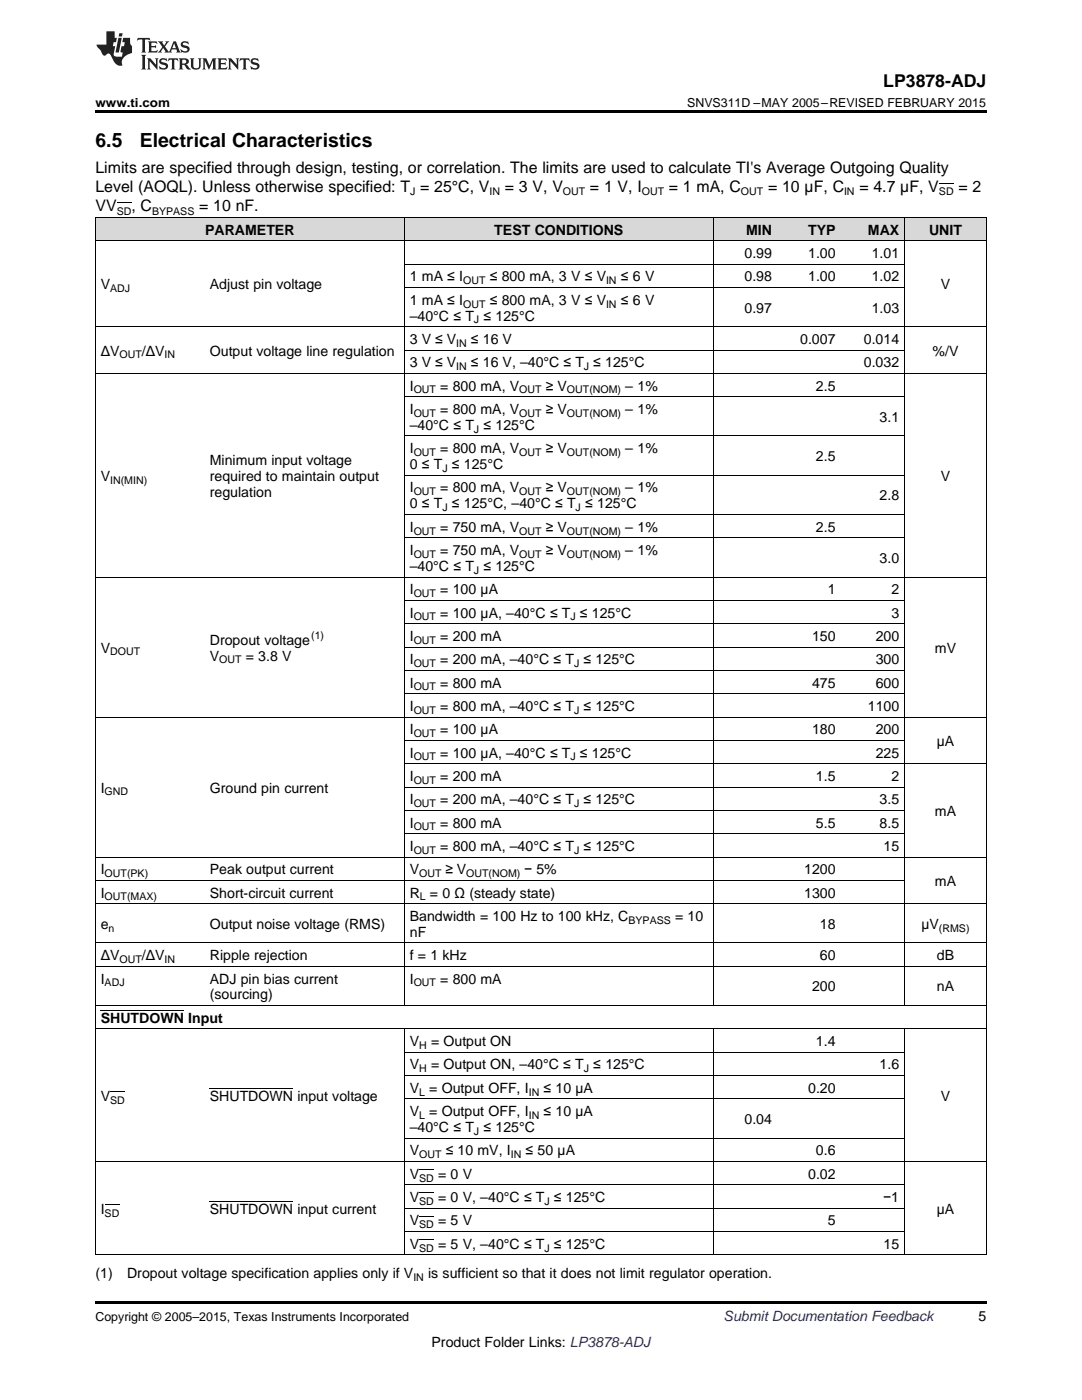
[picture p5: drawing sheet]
<svg xmlns="http://www.w3.org/2000/svg" width="216mm" height="279mm" viewBox="0 0 216 279" stroke-linecap="round" stroke-linejoin="round" font-family="sans-serif">
<defs><g id="words">
<g font-size="3.9">
<text x="19" y="29.3">6.5</text>
<text x="27.9" y="29.3">Electrical Characteristics</text>
</g>
<text font-size="3.5" x="176.2" y="17.3">LP3878-ADJ</text>
<g font-size="3.2">
<text x="19" y="34.4">Limits are specified through design, testing, or correlation. The limits are used to calculate TI's Average Outgoing Quality</text>
<text x="19" y="38.3">Level (AOQL). Unless otherwise specified: T = 25°C, V</text>
<text x="100.8" y="38.3">= 3 V, V</text>
<text x="117.7" y="38.3">= 1 V, I</text>
<text x="133.5" y="38.3">= 1 mA, C</text>
<text x="153.2" y="38.3">= 10 µF, C</text>
<text x="171.5" y="38.3">= 4.7 µF, V</text>
<text x="191.2" y="38.3">= 2</text>
<text x="19" y="42.2">VV</text>
<text x="26.2" y="42.2">, C</text>
<text x="39.8" y="42.2">= 10 nF.</text>
</g>
<g font-size="2.8">
<text x="40.9" y="46.8">PARAMETER</text>
<text x="98.6" y="46.8">TEST CONDITIONS</text>
<text x="148.9" y="46.8">MIN</text>
<text x="161.3" y="46.8">TYP</text>
<text x="173.2" y="46.8">MAX</text>
<text x="185.4" y="46.8">UNIT</text>
<text x="148.6" y="51.5">0.99</text>
<text x="161.3" y="51.5">1.00</text>
<text x="174" y="51.5">1.01</text>
<text x="20.1" y="57.7">V</text>
<text x="41.9" y="57.7">Adjust pin voltage</text>
<text x="81.8" y="56.2">1 mA ≤ I</text>
<text x="97.7" y="56.2">≤ 800 mA, 3 V ≤ V</text>
<text x="123.9" y="56.2">≤ 6 V</text>
<text x="148.6" y="56.2">0.98</text>
<text x="161.3" y="56.2">1.00</text>
<text x="174" y="56.2">1.02</text>
<text x="187.7" y="57.7">V</text>
<text x="81.8" y="60.8">1 mA ≤ I</text>
<text x="81.8" y="64">–40°C ≤ T ≤ 125°C</text>
<text x="97.7" y="60.8">≤ 800 mA, 3 V ≤ V</text>
<text x="123.9" y="60.8">≤ 6 V</text>
<text x="148.6" y="62.4">0.97</text>
<text x="174" y="62.4">1.03</text>
<text x="20.1" y="71">ΔV</text>
<text x="28.3" y="71">/ΔV</text>
<text x="41.9" y="71">Output voltage line regulation</text>
<text x="81.8" y="68.7">3 V ≤ V</text>
<text x="94" y="68.7">≤ 16 V</text>
<text x="159.7" y="68.7">0.007</text>
<text x="172.4" y="68.7">0.014</text>
<text x="186.1" y="71">%/V</text>
<text x="81.8" y="73.3">3 V ≤ V</text>
<text x="81.8" y="78">I</text>
<text x="87.8" y="78">= 800 mA, V</text>
<text x="94" y="73.3">≤ 16 V, –40°C ≤ T ≤ 125°C</text>
<text x="108.9" y="78">≥ V</text>
<text x="124.8" y="78">– 1%</text>
<text x="162.8" y="78">2.5</text>
<text x="172.4" y="73.3">0.032</text>
<text x="81.8" y="82.6">I</text>
<text x="87.8" y="82.6">= 800 mA, V</text>
<text x="108.9" y="82.6">≥ V</text>
<text x="124.8" y="82.6">– 1%</text>
<text x="81.8" y="85.8">–40°C ≤ T ≤ 125°C</text>
<text x="175.5" y="84.2">3.1</text>
<text x="20.1" y="96">V</text>
<text x="41.9" y="92.8">Minimum input voltage</text>
<text x="41.9" y="96">required to maintain output</text>
<text x="81.8" y="90.5">I</text>
<text x="81.8" y="93.6">0 ≤ T ≤ 125°C</text>
<text x="87.8" y="90.5">= 800 mA, V</text>
<text x="108.9" y="90.5">≥ V</text>
<text x="124.8" y="90.5">– 1%</text>
<text x="162.8" y="92">2.5</text>
<text x="187.7" y="96">V</text>
<text x="41.9" y="99.1">regulation</text>
<text x="81.8" y="98.3">I</text>
<text x="81.8" y="101.5">0 ≤ T ≤ 125°C, –40°C ≤ T ≤ 125°C</text>
<text x="87.8" y="98.3">= 800 mA, V</text>
<text x="108.9" y="98.3">≥ V</text>
<text x="124.8" y="98.3">– 1%</text>
<text x="175.5" y="99.9">2.8</text>
<text x="81.8" y="106.1">I</text>
<text x="87.8" y="106.1">= 750 mA, V</text>
<text x="108.9" y="106.1">≥ V</text>
<text x="124.8" y="106.1">– 1%</text>
<text x="162.8" y="106.1">2.5</text>
<text x="81.8" y="110.8">I</text>
<text x="81.8" y="113.9">–40°C ≤ T ≤ 125°C</text>
<text x="87.8" y="110.8">= 750 mA, V</text>
<text x="108.9" y="110.8">≥ V</text>
<text x="124.8" y="110.8">– 1%</text>
<text x="175.5" y="112.4">3.0</text>
<text x="81.8" y="118.6">I</text>
<text x="87.8" y="118.6">= 100 µA</text>
<text x="165.2" y="118.6">1</text>
<text x="177.9" y="118.6">2</text>
<text x="81.8" y="123.3">I</text>
<text x="87.8" y="123.3">= 100 µA, –40°C ≤ T ≤ 125°C</text>
<text x="177.9" y="123.3">3</text>
<text x="20.1" y="130.2">V</text>
<text x="41.9" y="128.7">Dropout voltage</text>
<text x="41.9" y="131.8">V</text>
<text x="49" y="131.8">= 3.8 V</text>
<text x="81.8" y="127.9">I</text>
<text x="87.8" y="127.9">= 200 mA</text>
<text x="162" y="127.9">150</text>
<text x="174.7" y="127.9">200</text>
<text x="186.5" y="130.2">mV</text>
<text x="81.8" y="132.6">I</text>
<text x="81.8" y="137.2">I</text>
<text x="87.8" y="132.6">= 200 mA, –40°C ≤ T ≤ 125°C</text>
<text x="87.8" y="137.2">= 800 mA</text>
<text x="162" y="137.2">475</text>
<text x="174.7" y="132.6">300</text>
<text x="174.7" y="137.2">600</text>
<text x="81.8" y="141.9">I</text>
<text x="87.8" y="141.9">= 800 mA, –40°C ≤ T ≤ 125°C</text>
<text x="173.2" y="141.9">1100</text>
<text x="81.8" y="146.5">I</text>
<text x="87.8" y="146.5">= 100 µA</text>
<text x="162" y="146.5">180</text>
<text x="174.7" y="146.5">200</text>
<text x="186.9" y="148.9">µA</text>
<text x="81.8" y="151.2">I</text>
<text x="81.8" y="155.9">I</text>
<text x="87.8" y="151.2">= 100 µA, –40°C ≤ T ≤ 125°C</text>
<text x="87.8" y="155.9">= 200 mA</text>
<text x="162.8" y="155.9">1.5</text>
<text x="174.7" y="151.2">225</text>
<text x="177.9" y="155.9">2</text>
<text x="20.1" y="158.2">I</text>
<text x="41.9" y="158.2">Ground pin current</text>
<text x="81.8" y="160.5">I</text>
<text x="87.8" y="160.5">= 200 mA, –40°C ≤ T ≤ 125°C</text>
<text x="175.5" y="160.5">3.5</text>
<text x="81.8" y="165.2">I</text>
<text x="87.8" y="165.2">= 800 mA</text>
<text x="162.8" y="165.2">5.5</text>
<text x="175.5" y="165.2">8.5</text>
<text x="186.5" y="162.8">mA</text>
<text x="81.8" y="169.8">I</text>
<text x="87.8" y="169.8">= 800 mA, –40°C ≤ T ≤ 125°C</text>
<text x="176.3" y="169.8">15</text>
<text x="20.1" y="174.5">I</text>
<text x="20.1" y="179.1">I</text>
<text x="41.9" y="174.5">Peak output current</text>
<text x="41.9" y="179.1">Short-circuit current</text>
<text x="81.8" y="174.5">V</text>
<text x="81.8" y="179.1">R</text>
<text x="85.8" y="179.1">= 0 Ω (steady state)</text>
<text x="88.9" y="174.5">≥ V</text>
<text x="104.6" y="174.5">− 5%</text>
<text x="160.5" y="174.5">1200</text>
<text x="160.5" y="179.1">1300</text>
<text x="186.5" y="176.8">mA</text>
<text x="20.1" y="185.4">e</text>
<text x="41.9" y="185.4">Output noise voltage (RMS)</text>
<text x="81.8" y="183.8">Bandwidth = 100 Hz to 100 kHz, C</text>
<text x="134.7" y="183.8">= 10</text>
<text x="163.6" y="185.4">18</text>
<text x="183.9" y="185.4">µV</text>
<text x="20.1" y="191.6">ΔV</text>
<text x="28.3" y="191.6">/ΔV</text>
<text x="41.9" y="191.6">Ripple rejection</text>
<text x="81.8" y="187">nF</text>
<text x="81.8" y="191.6">f = 1 kHz</text>
<text x="163.6" y="191.6">60</text>
<text x="186.9" y="191.6">dB</text>
<text x="20.1" y="196.3">I</text>
<text x="41.9" y="196.3">ADJ pin bias current</text>
<text x="81.8" y="196.3">I</text>
<text x="87.8" y="196.3">= 800 mA</text>
<text x="162" y="197.9">200</text>
<text x="186.9" y="197.9">nA</text>
<text x="41.9" y="199.5">(sourcing)</text>
<text x="20.1" y="204.1">SHUTDOWN Input</text>
<text x="81.8" y="208.8">V</text>
<text x="86" y="208.8">= Output ON</text>
<text x="162.8" y="208.8">1.4</text>
<text x="81.8" y="213.4">V</text>
<text x="86" y="213.4">= Output ON, –40°C ≤ T ≤ 125°C</text>
<text x="175.5" y="213.4">1.6</text>
<text x="20.1" y="219.7">V</text>
<text x="41.9" y="219.7">SHUTDOWN input voltage</text>
<text x="81.8" y="218.1">V</text>
<text x="85.7" y="218.1">= Output OFF, I</text>
<text x="108.5" y="218.1">≤ 10 µA</text>
<text x="161.3" y="218.1">0.20</text>
<text x="187.7" y="219.7">V</text>
<text x="81.8" y="222.7">V</text>
<text x="81.8" y="225.9">–40°C ≤ T ≤ 125°C</text>
<text x="85.7" y="222.7">= Output OFF, I</text>
<text x="108.5" y="222.7">≤ 10 µA</text>
<text x="148.6" y="224.3">0.04</text>
<text x="81.8" y="230.6">V</text>
<text x="88.9" y="230.6">≤ 10 mV, I</text>
<text x="104.9" y="230.6">≤ 50 µA</text>
<text x="162.8" y="230.6">0.6</text>
<text x="81.8" y="235.2">V</text>
<text x="81.8" y="239.9">V</text>
<text x="87.4" y="235.2">= 0 V</text>
<text x="87.4" y="239.9">= 0 V, –40°C ≤ T ≤ 125°C</text>
<text x="161.3" y="235.2">0.02</text>
<text x="176.2" y="239.9">−1</text>
<text x="20.1" y="242.2">I</text>
<text x="41.9" y="242.2">SHUTDOWN input current</text>
<text x="81.8" y="244.5">V</text>
<text x="87.4" y="244.5">= 5 V</text>
<text x="165.2" y="244.5">5</text>
<text x="186.9" y="242.2">µA</text>
<text x="81.8" y="249.2">V</text>
<text x="87.4" y="249.2">= 5 V, –40°C ≤ T ≤ 125°C</text>
<text x="176.3" y="249.2">15</text>
<text x="19" y="255.1">(1)</text>
<text x="25.4" y="255.1">Dropout voltage specification applies only if V</text>
<text x="85.4" y="255.1">is sufficient so that it does not limit regulator operation.</text>
<text x="195.3" y="263.6">5</text>
<text x="86.1" y="268.9">Product Folder Links: LP3878-ADJ</text>
</g>
<text font-size="2.8" fill="#0000c8" x="144.4" y="263.6">Submit Documentation Feedback</text>
<g font-size="2.5">
<text x="19" y="21.4">www.ti.com</text>
<text x="137.1" y="21.4">SNVS311D –MAY 2005–REVISED FEBRUARY 2015</text>
<text x="19" y="263.6">Copyright © 2005–2015, Texas Instruments Incorporated</text>
</g>
<g font-size="2.1">
<text x="81.8" y="38.9">J</text>
<text x="97.7" y="38.9">IN</text>
<text x="112.3" y="38.9">OUT</text>
<text x="128.1" y="38.9">OUT</text>
<text x="147.8" y="38.9">OUT</text>
<text x="168.4" y="38.9">IN</text>
<text x="187.4" y="38.9">SD</text>
<text x="23.3" y="42.8">SD</text>
<text x="30.3" y="42.8">BYPASS</text>
<text x="22" y="58.3">ADJ</text>
<text x="92.4" y="56.7">OUT</text>
<text x="120.9" y="56.7">IN</text>
<text x="92.4" y="61.4">OUT</text>
<text x="94.6" y="64.6">J</text>
<text x="120.9" y="61.4">IN</text>
<text x="23.8" y="71.5">OUT</text>
<text x="32.8" y="71.5">IN</text>
<text x="91.1" y="69.2">IN</text>
<text x="91.1" y="73.9">IN</text>
<text x="116.5" y="73.9">J</text>
<text x="82.5" y="78.5">OUT</text>
<text x="82.5" y="83.2">OUT</text>
<text x="103.6" y="78.5">OUT</text>
<text x="103.6" y="83.2">OUT</text>
<text x="113.1" y="78.5">OUT(NOM)</text>
<text x="113.1" y="83.2">OUT(NOM)</text>
<text x="94.6" y="86.4">J</text>
<text x="82.5" y="91">OUT</text>
<text x="88.3" y="94.2">J</text>
<text x="103.6" y="91">OUT</text>
<text x="113.1" y="91">OUT(NOM)</text>
<text x="22" y="96.5">IN(MIN)</text>
<text x="82.5" y="98.8">OUT</text>
<text x="103.6" y="98.8">OUT</text>
<text x="113.1" y="98.8">OUT(NOM)</text>
<text x="82.5" y="106.7">OUT</text>
<text x="88.3" y="102">J</text>
<text x="103.6" y="106.7">OUT</text>
<text x="113.1" y="106.7">OUT(NOM)</text>
<text x="114.9" y="102">J</text>
<text x="82.5" y="111.3">OUT</text>
<text x="103.6" y="111.3">OUT</text>
<text x="113.1" y="111.3">OUT(NOM)</text>
<text x="82.5" y="119.2">OUT</text>
<text x="94.6" y="114.5">J</text>
<text x="82.5" y="123.8">OUT</text>
<text x="113.8" y="123.8">J</text>
<text x="22" y="130.8">DOUT</text>
<text x="62.1" y="127.5">(1)</text>
<text x="82.5" y="128.5">OUT</text>
<text x="43.7" y="132.4">OUT</text>
<text x="82.5" y="133.1">OUT</text>
<text x="82.5" y="137.8">OUT</text>
<text x="114.5" y="133.1">J</text>
<text x="82.5" y="142.5">OUT</text>
<text x="114.5" y="142.5">J</text>
<text x="82.5" y="147.1">OUT</text>
<text x="82.5" y="151.8">OUT</text>
<text x="113.8" y="151.8">J</text>
<text x="20.9" y="158.8">GND</text>
<text x="82.5" y="156.4">OUT</text>
<text x="82.5" y="161.1">OUT</text>
<text x="114.5" y="161.1">J</text>
<text x="82.5" y="165.7">OUT</text>
<text x="82.5" y="170.4">OUT</text>
<text x="114.5" y="170.4">J</text>
<text x="20.9" y="175">OUT(PK)</text>
<text x="20.9" y="179.7">OUT(MAX)</text>
<text x="83.6" y="175">OUT</text>
<text x="83.8" y="179.7">L</text>
<text x="93" y="175">OUT(NOM)</text>
<text x="21.7" y="185.9">n</text>
<text x="125.4" y="184.4">BYPASS</text>
<text x="187.4" y="185.9">(RMS)</text>
<text x="20.9" y="196.8">ADJ</text>
<text x="23.8" y="192.2">OUT</text>
<text x="32.8" y="192.2">IN</text>
<text x="82.5" y="196.8">OUT</text>
<text x="83.6" y="209.3">H</text>
<text x="83.6" y="214">H</text>
<text x="116.5" y="214">J</text>
<text x="22" y="220.2">SD</text>
<text x="83.6" y="218.7">L</text>
<text x="105.5" y="218.7">IN</text>
<text x="83.6" y="223.3">L</text>
<text x="94.6" y="226.5">J</text>
<text x="105.5" y="223.3">IN</text>
<text x="83.6" y="231.1">OUT</text>
<text x="101.9" y="231.1">IN</text>
<text x="83.6" y="235.8">SD</text>
<text x="20.9" y="242.8">SD</text>
<text x="83.6" y="240.5">SD</text>
<text x="83.6" y="245.1">SD</text>
<text x="108.6" y="240.5">J</text>
<text x="83.6" y="249.8">SD</text>
<text x="108.6" y="249.8">J</text>
<text x="82.5" y="255.6">IN</text>
</g>
</g></defs>
<g fill="#d8d8d8">
<path d="M19 43.5h21.8v4.6h-21.8z"/>
<path d="M40.8 43.5h39.9v4.6h-39.9z"/>
<path d="M80.7 43.5h61.7v4.6h-61.7z"/>
<path d="M142.4 43.5h12.7v4.6h-12.7z"/>
<path d="M155.1 43.5h12.7v4.6h-12.7z"/>
<path d="M167.8 43.5h12.7v4.6h-12.7z"/>
<path d="M180.5 43.5h16.3v4.6h-16.3z"/>
</g>
<path d="M19 22h177.8v.5h-177.8zM19 250.4l.2 .1zM80.6 250.4l.1 .1zM142.3 250.4l.1 .1zM180.4 250.4l.1 .1zM196.7 250.4l.1 .1zM19 259.7h177.8v.5h-177.8z" fill="#000"/>
<g fill="none" stroke="#000" stroke-width=".2">
<path d="M19 48.1h177.8M19 43.4h177.8M19.1 43.4v207.1M80.7 43.4v157.3M80.7 57.4h99.8M80.7 52.7h99.8M142.4 43.4v157.3M180.5 43.4v157.3M196.8 43.4v207.1M19 74.5h177.8M19 65.2h177.8M80.7 79.2h99.8"/>
<path d="M80.7 69.9h99.8M80.7 94.8h99.8M80.7 87h99.8M19 115.2h177.8M80.7 119.8h99.8M80.7 107.3h99.8M80.7 102.7h99.8M80.7 138.4h99.8M80.7 133.8h99.8M80.7 129.1h99.8M80.7 124.5h99.8M19 143.1h177.8"/>
<path d="M80.7 157.1h99.8M80.7 152.4h116.1M80.7 147.8h99.8M19 175.7h161.5M19 171h177.8M80.7 166.4h99.8M80.7 161.7h99.8M19 192.8h177.8M19 188.2h177.8M19 180.4h177.8M19 205.3h177.8M19 200.7h177.8"/>
<path d="M80.7 205.4v45.1M80.7 219.3h99.8M80.7 214.6h99.8M80.7 210h99.8M142.4 205.4v45.1M180.5 205.4v45.1M19 231.8h177.8M80.7 236.4h99.8M80.7 227.1h99.8M19 250.4h177.8M80.7 245.8h99.8M80.7 241.1h99.8"/>
</g>
<g fill="#231f20">
<path d="M27.5 7.6l-.1 .5 .4-.2h.6v.1v2.1l-.2 .4h1l-.3-.4v-2.1l.1-.1h.5l.5 .2-.2-.5zM29.5 8.3l.2 .3v1.5l-.2 .4h1.8l.2-.6a1.04 1.04 0 0 1-1.3 .2v-.7h.6l.3 .2v-.6l-.3 .2h-.6v-.6l.8-.1 .4 .3-.2-.5zM31.5 8.3l.9 1.1-.9 1.1h.8l-.2-.2 .5-.7 .4 .7-.2 .2h1.5l-.1-.2 .1-.4h.9l.1 .4-.2 .2h1l-.3-.3-.7-1.9h-.5l-.9 2-.8-1 .9-1h-.8l.1 .3-.3 .5-.4-.6 .2-.2zM34.7 8.6l.4 1h-.7zM36.3 8.4a.63 .63 0 0 0-.2 .7 .63 .63 0 0 0 .6 .4l.6 .2 .1 .2a.75 .75 0 0 1-.7 .4 .75 .75 0 0 1-.6-.5l.1 .7 .1-.1a1.11 1.11 0 0 0 1.5-.6 1.13 1.13 0 0 0-1.2-.8l-.1-.4a1.04 1.04 0 0 1 1.2 .2l-.2-.5-.1 .1-.5-.2zM28.2 10.9l.2 .4v2.2l-.2 .4h1l-.3-.4v-2.2l.3-.4zM29.3 11.6l.3 .4v1.5l-.3 .4h.8l-.2-.4v-1.3l1.5 1.7v-1.9l.2-.4h-.7l.2 .4v.9l-1.1-1.3zM32 11.8a.62 .62 0 0 0-.2 .7 .62 .62 0 0 0 .6 .4l.6 .1 .1 .3a.76 .76 0 0 1-.7 .3 .76 .76 0 0 1-.6-.4l.1 .7 .1-.1a1.11 1.11 0 0 0 1.5-.6 1.13 1.13 0 0 0-1.2-.8l-.1-.4a1.04 1.04 0 0 1 1.2 .2l-.2-.6-.1 .1-.5-.1zM33.7 11.6l-.2 .6a.61 .61 0 0 1 .8-.3v1.6l-.2 .4h.9l-.2-.4v-1.6a.63 .63 0 0 1 .8 .3l-.2-.6zM35.6 11.6l.3 .4v1.5l-.3 .4h1l-.2-.2v-.8l.5 .2a.76 .76 0 0 0 1.2 .7l-1-1a.58 .58 0 0 0 .6-.5 .58 .58 0 0 0-.5-.6zM36.4 11.9h.1a.45 .45 0 0 1 .5 .1 .45 .45 0 0 1 .1 .5l-.7 .2zM37.9 11.6l.2 .2a2.17 2.17 0 0 0 .3 1.9 .99 .99 0 0 0 1.6-.6v-1.1l.2-.4h-.7l.2 .2a1.92 1.92 0 0 1-.2 1.8 .6 .6 0 0 1-.9-.5v-1.1l.2-.4zM40.4 11.6l.2 .4v1.5l-.2 .4h.7l-.2-.4v-1.4l.8 1.8 .8-1.8v1.4l-.2 .4h.9l-.2-.4v-1.5l.2-.4h-.8l-.6 1.5-.6-1.5zM43.4 11.6l.2 .4v1.5l-.2 .4h1.8l.2-.6a1.04 1.04 0 0 1-1.3 .1v-.6h.5l.4 .2v-.6l-.4 .2h-.5v-.7h.8l.3 .3-.1-.6zM45.5 11.6l.2 .4v1.5l-.2 .4h.7l-.2-.4v-1.3l1.5 1.7v-1.9l.2-.4h-.7l.2 .4v.9l-1.1-1.3zM47.9 11.6l-.1 .6a.61 .61 0 0 1 .8-.3v1.6l-.3 .4h1l-.3-.4 .1-1.6a.63 .63 0 0 1 .7 .3l-.1-.6zM50.2 11.8a.62 .62 0 0 0-.2 .7 .62 .62 0 0 0 .6 .4l.6 .1 .2 .3a.76 .76 0 0 1-.8 .3 .76 .76 0 0 1-.6-.4l.1 .7 .2-.1a1.11 1.11 0 0 0 1.5-.6 1.13 1.13 0 0 0-1.3-.8l-.1-.4a1.04 1.04 0 0 1 1.2 .2l-.1-.6-.2 .1-.5-.1z"/>
<path d="M21.2 6.3v2.6h-1.9l.1 .4 .7 .9a.91 .91 0 0 0 1 .8 .56 .56 0 0 1 .5-.3 .56 .56 0 0 1 .5 .3l.4 .8a1.53 1.53 0 0 0 1.9 1.2 1.54 1.54 0 0 1 1-2.1l.9-.3v-1.4a1.52 1.52 0 0 1-.3-1.6h-1.4l-.2 .8h.5l-.2 .8h-.4l-.2 1v.2l.4 .1-.2 .8a1.93 1.93 0 0 1-1.6-.3l.3-1.8h-.5l.2-.8h.4l.2-.8h-.4v-1.3zM23.6 7.6l-.6 2.9h.7l.6-2.9zM23.8 6.6l-.1 .7h.6l.2-.7z"/>
</g>
<path d="M187.4 36.6h2.9M23.3 40.4h2.9M20.1 201.6h16.6M22 217.9h2.9M41.9 217.2h16.6M41.9 239.7h16.6M83.6 238.1h3M83.6 233.4h3M20.9 240.4h2.9M83.6 247.4h3M83.6 242.7h3" fill="none" stroke="#000" stroke-width=".2"/>
<use href="#words"/>
</svg>
